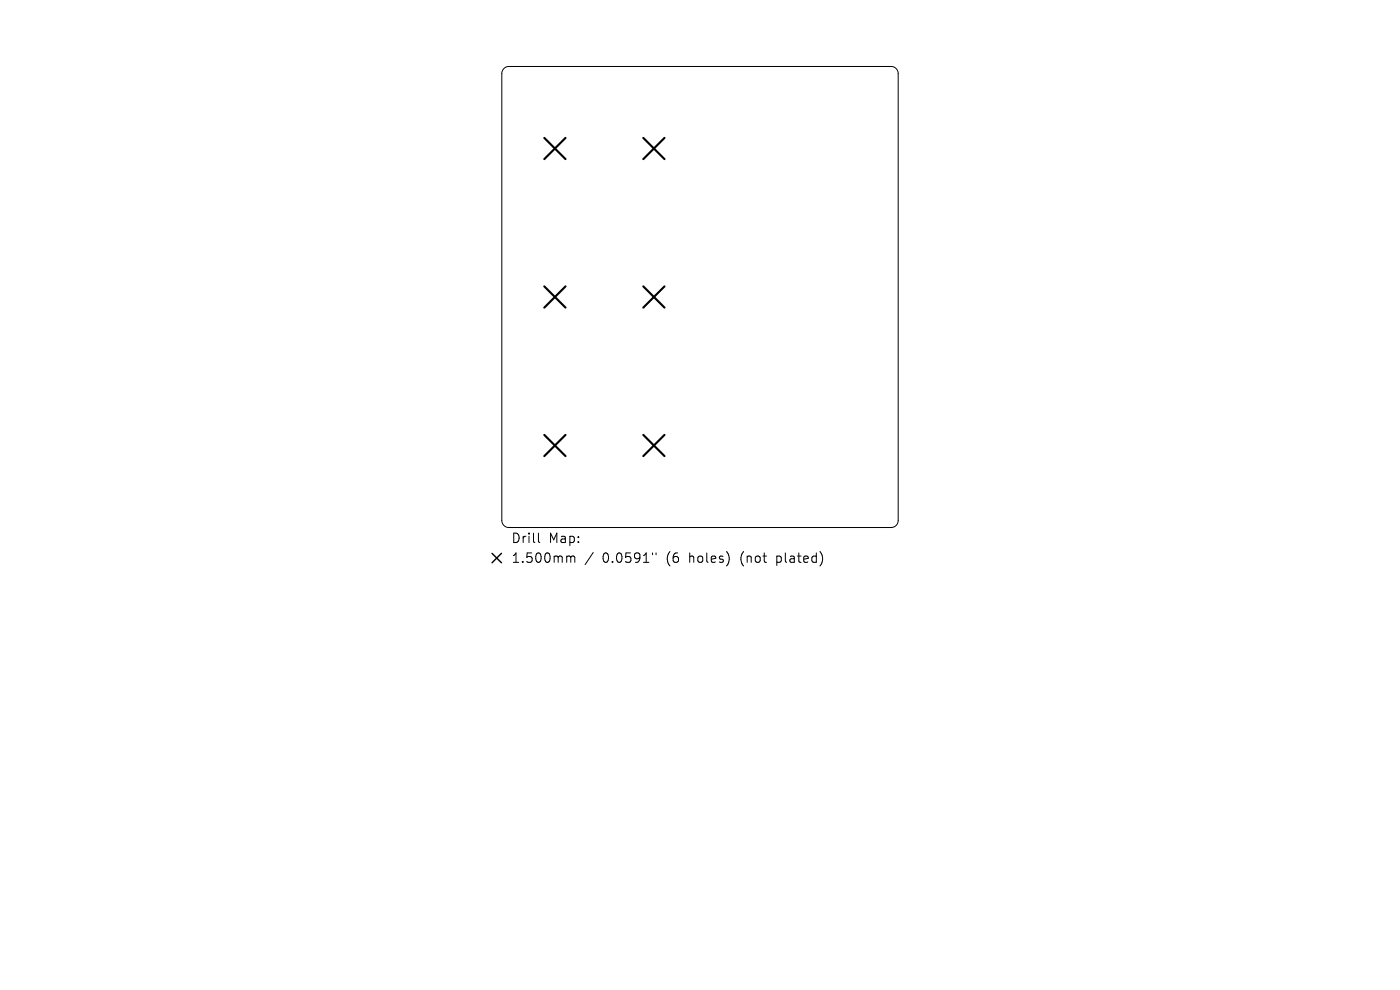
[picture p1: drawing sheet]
<svg xmlns="http://www.w3.org/2000/svg" width="297mm" height="210mm" viewBox="0 0 297 210" stroke-linecap="round" stroke-linejoin="round" font-family="sans-serif">
<defs><g id="words">
<g font-size="2.8">
<text x="108.4" y="115.5">Drill</text>
<text x="108.4" y="119.7">1.500mm</text>
<text x="116.4" y="115.5">Map:</text>
<text x="127.8" y="119.7">0.0591&quot;</text>
<text x="141.6" y="119.7">(6</text>
<text x="146.5" y="119.7">holes)</text>
<text x="157.6" y="119.7">(not</text>
<text x="165.4" y="119.7">plated)</text>
</g>
</g></defs>
<path d="M106.9 14.5l.5-.3 .6-.1h81a1.5 1.5 0 0 1 1.5 1.5v94.8a1.5 1.5 0 0 1-1.5 1.5h-81a1.5 1.5 0 0 1-1.5-1.5v-94.8l.1-.6zM114.2 113.1v1.7l.3 .3M120.5 118h.3l.3 .2M121.1 118.2l.3-.2 .4 .1 .1 1.2M121.1 118.2v1.1M125.8 117.2l-1.7 2.6M138.4 117.3v.4M139.2 117.3v.4" fill="none" stroke="#000" stroke-width=".21"/>
<path d="M115.5 29.3l4.5 4.5M120 29.3l-4.5 4.5M136.5 29.3l4.5 4.5M141 29.3l-4.5 4.5M115.5 60.8l4.5 4.5M120 60.8l-4.5 4.5M136.5 60.8l4.5 4.5M141 60.8l-4.5 4.5M115.5 92.3l4.5 4.5M120 92.3l-4.5 4.5M136.5 92.3l4.5 4.5M141 92.3l-4.5 4.5" fill="none" stroke="#000" stroke-width=".45"/>
<path d="M104.4 117.4l2 2M106.4 117.4l-2 2" fill="none" stroke="#000" stroke-width=".3"/>
<use href="#words"/>
</svg>
